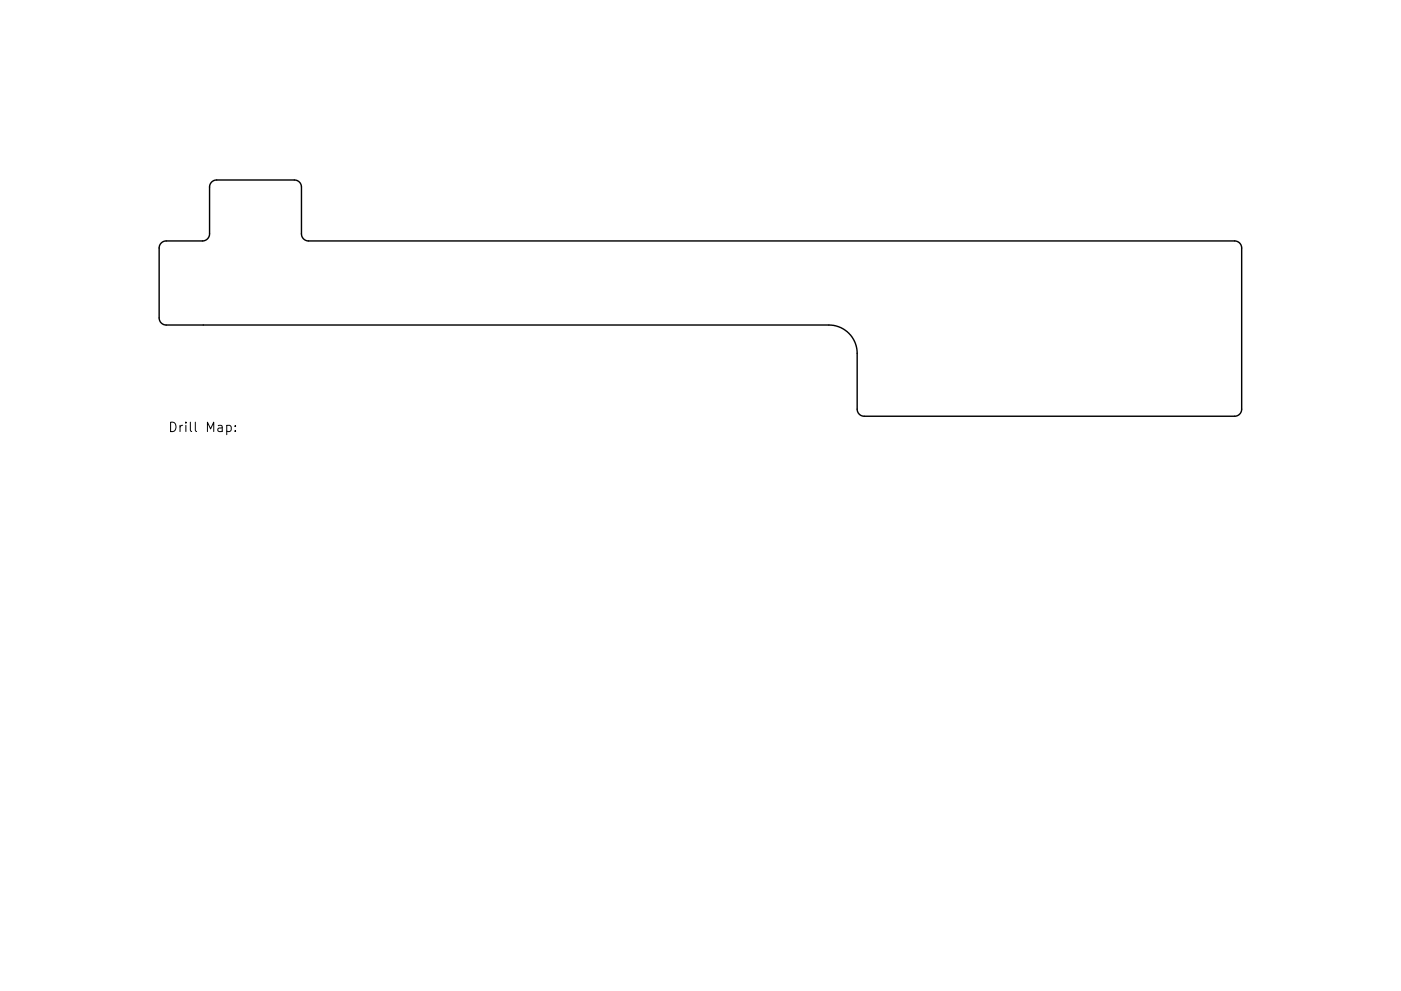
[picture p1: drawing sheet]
<svg xmlns="http://www.w3.org/2000/svg" width="297mm" height="210mm" viewBox="0 0 297 210" stroke-linecap="round" stroke-linejoin="round" font-family="sans-serif">
<defs><g id="words">
<text font-size="2.8" x="35.6" y="91.7">Drill Map:</text>
</g></defs>
<path d="M44.9 38.6l.4-.3 .6-.1h16.5a1.5 1.5 0 0 1 1.5 1.5v9.9a1.5 1.5 0 0 0 1.5 1.5h196.4a1.5 1.5 0 0 1 1.5 1.5v34.2a1.5 1.5 0 0 1-1.5 1.5h-78.6a1.5 1.5 0 0 1-1.5-1.5v-11.8a6 6 0 0 0-6-6h-140.5a1.5 1.5 0 0 1-1.5-1.5v-14.9a1.5 1.5 0 0 1 1.5-1.5h7.7a1.5 1.5 0 0 0 1.5-1.5v-9.9l.2-.6z" fill="none" stroke="#000" stroke-width=".3"/>
<path d="M48.1 90.3l.5-.1 .4 .4v.6l-.2 .3h-.7M49.9 91.4v.2M49.9 90.3v.2" fill="none" stroke="#000" stroke-width=".21"/>
<use href="#words"/>
</svg>
